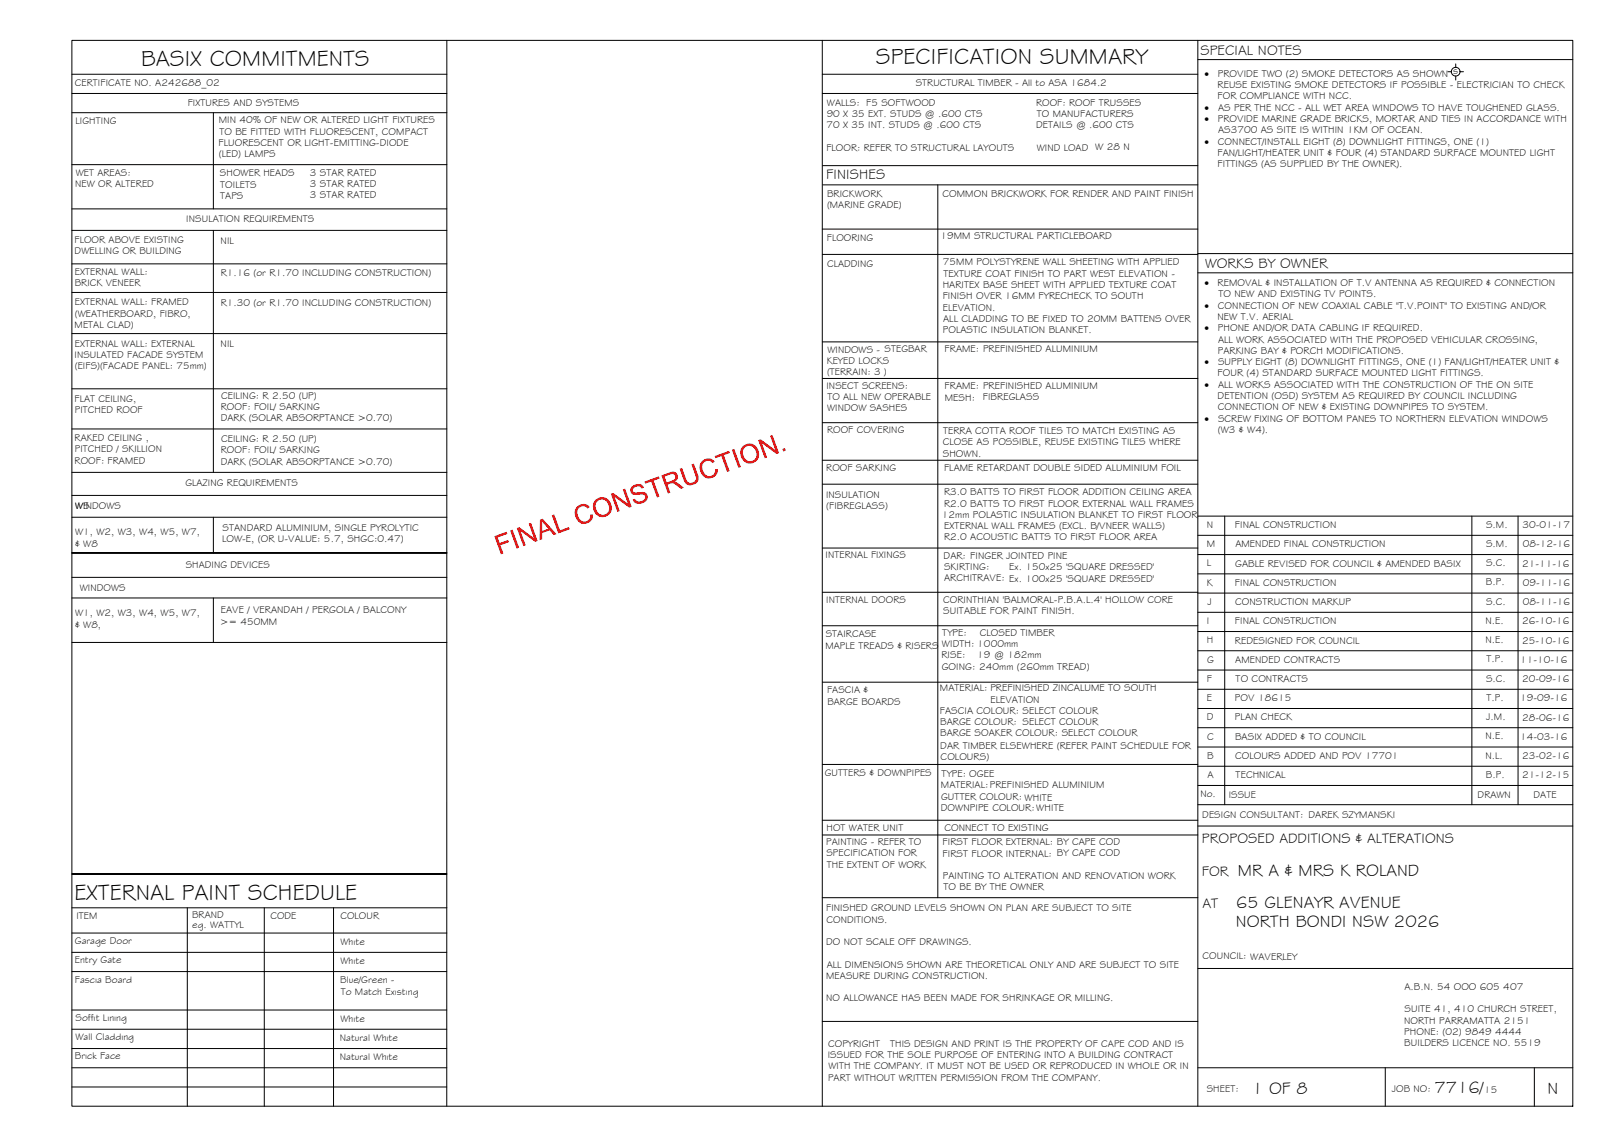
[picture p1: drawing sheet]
<svg xmlns="http://www.w3.org/2000/svg" width="420mm" height="297mm" viewBox="0 0 420 297" stroke-linecap="round" stroke-linejoin="round" font-family="sans-serif">
<defs><g id="words">
<g font-size="5.9">
<text x="36.7" y="17.2">BASIX COMMITMENTS</text>
<text x="227.6" y="16.8">SPECIFICATION SUMMARY</text>
<text x="19.4" y="233.8">EXTERNAL PAINT SCHEDULE</text>
</g>
<g font-size="4.5">
<text x="321.7" y="227.6">MR A &amp; MRS K ROLAND</text>
<text x="321.2" y="235.9">65 GLENAYR AVENUE</text>
<text x="321.1" y="240.9">NORTH BONDI NSW 2026</text>
<text x="325.3" y="284.2">1 OF 8</text>
<text x="372.7" y="284.1">7716/</text>
<text x="402.1" y="284.2">N</text>
</g>
<g font-size="3.7">
<text x="311.9" y="14.3">SPECIAL NOTES</text>
<text x="214.7" y="46.6">FINISHES</text>
<text x="313.1" y="69.7">WORKS BY OWNER</text>
<text x="312.3" y="219.2">PROPOSED ADDITIONS &amp; ALTERATIONS</text>
<text x="312.3" y="227.5">FOR</text>
<text x="312.4" y="235.9">AT</text>
</g>
<g font-size="2.6">
<text x="19.5" y="22.5">CERTIFICATE NO. A242688_02</text>
<text x="237.9" y="22.4">STRUCTURAL TIMBER - All to ASA 1684.2</text>
<text x="313" y="20">·</text>
<text x="316.4" y="22.9">REUSE EXISTING SMOKE DETECTORS IF POSSIBLE - ELECTRICIAN TO CHECK</text>
<text x="316.4" y="20">PROVIDE TWO (2) SMOKE DETECTORS AS SHOWN</text>
<text x="377.6" y="19.2">s</text>
<text x="48.8" y="27.5">FIXTURES AND SYSTEMS</text>
<text x="214.9" y="27.4">WALLS: F5 SOFTWOOD</text>
<text x="269.2" y="27.4">ROOF: ROOF TRUSSES</text>
<text x="313" y="28.8">·</text>
<text x="316.4" y="25.8">FOR COMPLIANCE WITH NCC.</text>
<text x="316.5" y="28.8">AS PER THE NCC - ALL WET AREA WINDOWS TO HAVE TOUGHENED GLASS.</text>
<text x="19.6" y="32.2">LIGHTING</text>
<text x="56.8" y="32">MIN 40% OF NEW OR ALTERED LIGHT FIXTURES</text>
<text x="57" y="35">TO BE FITTED WITH FLUORESCENT, COMPACT</text>
<text x="214.8" y="33.3">70 X 35 INT. STUDS @ .600 CTS</text>
<text x="214.8" y="30.4">90 X 35 EXT. STUDS @ .600 CTS</text>
<text x="269.2" y="33.3">DETAILS @ .600 CTS</text>
<text x="269.4" y="30.4">TO MANUFACTURERS</text>
<text x="313" y="31.7">·</text>
<text x="316.4" y="31.7">PROVIDE MARINE GRADE BRICKS, MORTAR AND TIES IN ACCORDANCE WITH</text>
<text x="316.5" y="34.7">AS3700 AS SITE IS WITHIN 1KM OF OCEAN.</text>
<text x="56.8" y="37.9">FLUORESCENT OR LIGHT-EMITTING-DIODE</text>
<text x="56.9" y="40.8">(LED) LAMPS</text>
<text x="214.7" y="39.2">FLOOR: REFER TO STRUCTURAL LAYOUTS</text>
<text x="269.4" y="39.2">WIND LOAD W 28 N</text>
<text x="313" y="37.6">·</text>
<text x="316.4" y="40.5">FAN/LIGHT/HEATER UNIT &amp; FOUR (4) STANDARD SURFACE MOUNTED LIGHT</text>
<text x="316.5" y="37.6">CONNECT/INSTALL EIGHT (8) DOWNLIGHT FITTINGS, ONE (1)</text>
<text x="19.7" y="45.8">WET AREAS:</text>
<text x="57.2" y="45.8">SHOWER HEADS</text>
<text x="80.5" y="45.6">3 STAR RATED</text>
<text x="316.4" y="43.5">FITTINGS (AS SUPPLIED BY THE OWNER).</text>
<text x="19.5" y="48.7">NEW OR ALTERED</text>
<text x="57.2" y="48.7">TOILETS</text>
<text x="57.2" y="51.7">TAPS</text>
<text x="80.5" y="48.6">3 STAR RATED</text>
<text x="80.5" y="51.5">3 STAR RATED</text>
<text x="214.9" y="51.2">BRICKWORK</text>
<text x="244.9" y="51.2">COMMON BRICKWORK FOR RENDER AND PAINT FINISH</text>
<text x="48.4" y="57.8">INSULATION REQUIREMENTS</text>
<text x="214.9" y="54.2">(MARINE GRADE)</text>
<text x="19.4" y="63.2">FLOOR ABOVE EXISTING</text>
<text x="57.3" y="63.4">NIL</text>
<text x="214.8" y="62.7">FLOORING</text>
<text x="244.4" y="62">19MM STRUCTURAL PARTICLEBOARD</text>
<text x="19.4" y="66.1">DWELLING OR BUILDING</text>
<text x="19.4" y="71.4">EXTERNAL WALL:</text>
<text x="57.3" y="71.6">R1.16 (or R1.70 INCLUDING CONSTRUCTION)</text>
<text x="214.9" y="69.3">CLADDING</text>
<text x="245" y="69">75MM POLYSTYRENE WALL SHEETING WITH APPLIED</text>
<text x="245.2" y="71.9">TEXTURE COAT FINISH TO PART WEST ELEVATION -</text>
<text x="19.4" y="74.3">BRICK VENEER</text>
<text x="244.9" y="74.8">HARITEX BASE SHEET WITH APPLIED TEXTURE COAT</text>
<text x="244.9" y="77.8">FINISH OVER 16MM FYRECHECK TO SOUTH</text>
<text x="313" y="74.4">·</text>
<text x="316.4" y="74.4">REMOVAL &amp; INSTALLATION OF T.V ANTENNA AS REQUIRED &amp; CONNECTION</text>
<text x="316.6" y="77.3">TO NEW AND EXISTING TV POINTS.</text>
<text x="19.4" y="79.4">EXTERNAL WALL: FRAMED</text>
<text x="19.4" y="82.3">(WEATHERBOARD, FIBRO,</text>
<text x="57.3" y="79.6">R1.30 (or R1.70 INCLUDING CONSTRUCTION)</text>
<text x="245" y="80.7">ELEVATION.</text>
<text x="245.1" y="83.6">ALL CLADDING TO BE FIXED TO 20MM BATTENS OVER</text>
<text x="313" y="80.2">·</text>
<text x="316.4" y="83.2">NEW T.V. AERIAL</text>
<text x="316.5" y="80.2">CONNECTION OF NEW COAXIAL CABLE &quot;T.V.POINT&quot; TO EXISTING AND/OR</text>
<text x="19.4" y="85.3">METAL CLAD)</text>
<text x="245" y="86.6">POLASTIC INSULATION BLANKET.</text>
<text x="313" y="86.1">·</text>
<text x="316.4" y="86.1">PHONE AND/OR DATA CABLING IF REQUIRED.</text>
<text x="316.5" y="89">ALL WORK ASSOCIATED WITH THE PROPOSED VEHICULAR CROSSING,</text>
<text x="19.4" y="93">INSULATED FACADE SYSTEM</text>
<text x="19.4" y="90.1">EXTERNAL WALL: EXTERNAL</text>
<text x="19.4" y="96">(EIFS)(FACADE PANEL: 75mm)</text>
<text x="57.3" y="90.3">NIL</text>
<text x="214.8" y="94.6">KEYED LOCKS</text>
<text x="215" y="91.6">WINDOWS - STEGBAR</text>
<text x="245.5" y="91.6">FRAME: PREFINISHED ALUMINIUM</text>
<text x="313" y="94.9">·</text>
<text x="316.4" y="92">PARKING BAY &amp; PORCH MODIFICATIONS.</text>
<text x="316.5" y="94.9">SUPPLY EIGHT (8) DOWNLIGHT FITTINGS, ONE (1) FAN/LIGHT/HEATER UNIT &amp;</text>
<text x="214.7" y="101">INSECT SCREENS:</text>
<text x="214.9" y="97.5">(TERRAIN: 3 )</text>
<text x="245.5" y="101.2">FRAME: PREFINISHED ALUMINIUM</text>
<text x="313" y="100.8">·</text>
<text x="316.4" y="97.8">FOUR (4) STANDARD SURFACE MOUNTED LIGHT FITTINGS.</text>
<text x="316.5" y="100.8">ALL WORKS ASSOCIATED WITH THE CONSTRUCTION OF THE ON SITE</text>
<text x="19.4" y="104.5">FLAT CEILING,</text>
<text x="19.4" y="107.4">PITCHED ROOF</text>
<text x="57.3" y="106.6">ROOF: FOIL/ SARKING</text>
<text x="57.4" y="103.6">CEILING: R 2.50 (UP)</text>
<text x="214.9" y="106.9">WINDOW SASHES</text>
<text x="215" y="104">TO ALL NEW OPERABLE</text>
<text x="245.5" y="104.1">MESH:</text>
<text x="255.4" y="104">FIBREGLASS</text>
<text x="316.4" y="103.7">DETENTION (OSD) SYSTEM AS REQUIRED BY COUNCIL INCLUDING</text>
<text x="316.5" y="106.7">CONNECTION OF NEW &amp; EXISTING DOWNPIPES TO SYSTEM.</text>
<text x="57.3" y="109.5">DARK (SOLAR ABSORPTANCE &gt;0.70)</text>
<text x="214.9" y="112.6">ROOF COVERING</text>
<text x="245.1" y="112.8">TERRA COTTA ROOF TILES TO MATCH EXISTING AS</text>
<text x="313" y="109.6">·</text>
<text x="316.4" y="112.5">(W3 &amp; W4).</text>
<text x="316.5" y="109.6">SCREW FIXING OF BOTTOM PANES TO NORTHERN ELEVATION WINDOWS</text>
<text x="19.4" y="114.7">RAKED CEILING ,</text>
<text x="19.4" y="117.6">PITCHED / SKILLION</text>
<text x="57.3" y="117.8">ROOF: FOIL/ SARKING</text>
<text x="57.4" y="114.8">CEILING: R 2.50 (UP)</text>
<text x="244.9" y="115.8">CLOSE AS POSSIBLE, REUSE EXISTING TILES WHERE</text>
<text x="245" y="118.7">SHOWN.</text>
<text x="19.4" y="120.5">ROOF: FRAMED</text>
<text x="57.3" y="120.7">DARK (SOLAR ABSORPTANCE &gt;0.70)</text>
<text x="214.7" y="122.4">ROOF SARKING</text>
<text x="245.3" y="122.4">FLAME RETARDANT DOUBLE SIDED ALUMINIUM FOIL</text>
<text x="48.2" y="126.4">GLAZING REQUIREMENTS</text>
<text x="214.6" y="129.4">INSULATION</text>
<text x="245.3" y="128.7">R3.0 BATTS TO FIRST FLOOR ADDITION CEILING AREA</text>
<text x="245.3" y="131.6">R2.0 BATTS TO FIRST FLOOR EXTERNAL WALL FRAMES</text>
<text x="19.5" y="132.3">WINDOWS</text>
<text x="19.5" y="132.2">W5</text>
<text x="57.8" y="137.9">STANDARD ALUMINIUM, SINGLE PYROLYTIC</text>
<text x="214.7" y="132.3">(FIBREGLASS)</text>
<text x="244.8" y="134.6">12mm POLASTIC INSULATION BLANKET TO FIRST FLOOR</text>
<text x="245.3" y="137.5">EXTERNAL WALL FRAMES (EXCL. B/VNEER WALLS)</text>
<text x="313.6" y="137.2">N</text>
<text x="320.9" y="137.2">FINAL CONSTRUCTION</text>
<text x="386.1" y="137.2">S.M.</text>
<text x="395.6" y="137.3">30-01-17</text>
<text x="19.5" y="142.1">&amp; W8</text>
<text x="19.5" y="139.2">W1, W2, W3, W4, W5, W7,</text>
<text x="57.7" y="140.8">LOW-E, (OR U-VALUE: 5.7, SHGC:0.47)</text>
<text x="245.3" y="140.4">R2.0 ACOUSTIC BATTS TO FIRST FLOOR AREA</text>
<text x="313.6" y="142.2">M</text>
<text x="321" y="142.2">AMENDED FINAL CONSTRUCTION</text>
<text x="386.1" y="142.1">S.M.</text>
<text x="395.7" y="142.3">08-12-16</text>
<text x="48.3" y="147.6">SHADING DEVICES</text>
<text x="214.5" y="145">INTERNAL FIXINGS</text>
<text x="245.2" y="145.2">DAR: FINGER JOINTED PINE</text>
<text x="245.3" y="148.2">SKIRTING:</text>
<text x="262.3" y="148.2">Ex. 150x25 'SQUARE DRESSED'</text>
<text x="313.6" y="147.2">L</text>
<text x="321" y="147.2">GABLE REVISED FOR COUNCIL &amp; AMENDED BASIX</text>
<text x="386.1" y="147.1">S.C.</text>
<text x="395.5" y="147.3">21-11-16</text>
<text x="20.7" y="153.5">WINDOWS</text>
<text x="245.3" y="151.1">ARCHITRAVE: Ex. 100x25 'SQUARE DRESSED'</text>
<text x="313.6" y="152.2">K</text>
<text x="320.9" y="152.2">FINAL CONSTRUCTION</text>
<text x="386.1" y="152.1">B.P.</text>
<text x="395.7" y="152.3">09-11-16</text>
<text x="19.5" y="160.1">W1, W2, W3, W4, W5, W7,</text>
<text x="57.3" y="159.4">EAVE / VERANDAH / PERGOLA / BALCONY</text>
<text x="214.7" y="156.8">INTERNAL DOORS</text>
<text x="245.1" y="156.7">CORINTHIAN 'BALMORAL-P.B.A.L.4' HOLLOW CORE</text>
<text x="245.1" y="159.7">SUITABLE FOR PAINT FINISH.</text>
<text x="313.8" y="157.2">J</text>
<text x="321" y="157.2">CONSTRUCTION MARKUP</text>
<text x="386.1" y="157.2">S.C.</text>
<text x="395.7" y="157.3">08-11-16</text>
<text x="19.5" y="163.1">&amp; W8,</text>
<text x="57.2" y="162.3">&gt;= 450MM</text>
<text x="214.6" y="165.6">STAIRCASE</text>
<text x="244.8" y="165.2">TYPE:</text>
<text x="254.6" y="165.2">CLOSED TIMBER</text>
<text x="313.6" y="162.2">I</text>
<text x="313.6" y="167.2">H</text>
<text x="320.9" y="167.2">REDESIGNED FOR COUNCIL</text>
<text x="320.9" y="162.2">FINAL CONSTRUCTION</text>
<text x="386" y="167.1">N.E.</text>
<text x="386" y="162.1">N.E.</text>
<text x="395.5" y="167.3">25-10-16</text>
<text x="395.5" y="162.3">26-10-16</text>
<text x="214.5" y="168.6">MAPLE TREADS &amp; RISERS</text>
<text x="244.6" y="171.1">RISE:</text>
<text x="244.8" y="168.1">WIDTH: 1000mm</text>
<text x="253.9" y="171.1">19 @ 182mm</text>
<text x="313.7" y="172.2">G</text>
<text x="321" y="172.2">AMENDED CONTRACTS</text>
<text x="386.2" y="172.1">T.P.</text>
<text x="395" y="172.3">11-10-16</text>
<text x="244.2" y="179.6">MATERIAL: PREFINISHED ZINCALUME TO SOUTH</text>
<text x="244.7" y="174">GOING: 240mm (260mm TREAD)</text>
<text x="313.6" y="177.2">F</text>
<text x="321.1" y="177.2">TO CONTRACTS</text>
<text x="386.1" y="177.2">S.C.</text>
<text x="395.5" y="177.3">20-09-16</text>
<text x="214.9" y="180.2">FASCIA &amp;</text>
<text x="215" y="183.1">BARGE BOARDS</text>
<text x="244.2" y="185.4">FASCIA COLOUR: SELECT COLOUR</text>
<text x="257.3" y="182.6">ELEVATION</text>
<text x="313.6" y="182.2">E</text>
<text x="320.9" y="182.2">POV 18615</text>
<text x="386.2" y="182.1">T.P.</text>
<text x="395" y="182.3">19-09-16</text>
<text x="244.3" y="188.4">BARGE COLOUR: SELECT COLOUR</text>
<text x="244.3" y="191.3">BARGE SOAKER COLOUR: SELECT COLOUR</text>
<text x="313.6" y="187.2">D</text>
<text x="320.9" y="187.2">PLAN CHECK</text>
<text x="386.2" y="187.1">J.M.</text>
<text x="395.5" y="187.3">28-06-16</text>
<text x="244.3" y="194.7">DAR TIMBER ELSEWHERE (REFER PAINT SCHEDULE FOR</text>
<text x="244.4" y="197.6">COLOURS)</text>
<text x="313.7" y="197.2">B</text>
<text x="313.7" y="192.2">C</text>
<text x="320.9" y="192.2">BASIX ADDED &amp; TO COUNCIL</text>
<text x="321" y="197.2">COLOURS ADDED AND POV 17701</text>
<text x="386" y="197.1">N.L.</text>
<text x="386" y="192.1">N.E.</text>
<text x="395" y="192.3">14-03-16</text>
<text x="395.5" y="197.3">23-02-16</text>
<text x="214.3" y="201.8">GUTTERS &amp; DOWNPIPES</text>
<text x="244.7" y="201.9">TYPE: OGEE</text>
<text x="313.7" y="202.2">A</text>
<text x="321.1" y="202.2">TECHNICAL</text>
<text x="386.1" y="202.1">B.P.</text>
<text x="395.5" y="202.3">21-12-15</text>
<text x="244.5" y="204.8">MATERIAL:PREFINISHED ALUMINIUM</text>
<text x="244.5" y="207.8">GUTTER COLOUR: WHITE</text>
<text x="311.9" y="207.1">No.</text>
<text x="319.3" y="207.3">ISSUE</text>
<text x="383.9" y="207.5">DRAWN</text>
<text x="398.5" y="207.4">DATE</text>
<text x="214.8" y="215.9">HOT WATER UNIT</text>
<text x="244.5" y="210.7">DOWNPIPE COLOUR:WHITE</text>
<text x="312.4" y="212.6">DESIGN CONSULTANT: DAREK SZYMANSKI</text>
<text x="214.7" y="219.6">PAINTING - REFER TO</text>
<text x="244.9" y="219.7">FIRST FLOOR EXTERNAL: BY CAPE COD</text>
<text x="245.4" y="216">CONNECT TO EXISTING</text>
<text x="214.7" y="222.6">SPECIFICATION FOR</text>
<text x="214.8" y="225.5">THE EXTENT OF WORK</text>
<text x="244.9" y="222.6">FIRST FLOOR INTERNAL: BY CAPE COD</text>
<text x="245" y="228.4">PAINTING TO ALTERATION AND RENOVATION WORK</text>
<text x="245.1" y="231.4">TO BE BY THE OWNER</text>
<text x="19.8" y="238.9">ITEM</text>
<text x="49.9" y="238.6">BRAND</text>
<text x="70.3" y="238.9">CODE</text>
<text x="88.5" y="238.8">COLOUR</text>
<text x="214.7" y="236.8">FINISHED GROUND LEVELS SHOWN ON PLAN ARE SUBJECT TO SITE</text>
<text x="214.8" y="239.7">CONDITIONS.</text>
<text x="19.5" y="245.3">Garage Door</text>
<text x="50" y="241.1">eg. WATTYL</text>
<text x="88.5" y="245.5">White</text>
<text x="214.7" y="245.6">DO NOT SCALE OFF DRAWINGS.</text>
<text x="19.4" y="250.3">Entry Gate</text>
<text x="88.5" y="250.5">White</text>
<text x="214.8" y="251.5">ALL DIMENSIONS SHOWN ARE THEORETICAL ONLY AND ARE SUBJECT TO SITE</text>
<text x="312.5" y="249.3">COUNCIL: WAVERLEY</text>
<text x="19.5" y="255.3">Fascia Board</text>
<text x="88.4" y="255.5">Blue/Green -</text>
<text x="214.7" y="254.4">MEASURE DURING CONSTRUCTION.</text>
<text x="364.9" y="257.3">A.B.N. 54 OOO 605 407</text>
<text x="88.5" y="258.5">To Match Existing</text>
<text x="214.7" y="260.3">NO ALLOWANCE HAS BEEN MADE FOR SHRINKAGE OR MILLING.</text>
<text x="364.9" y="263.1">SUITE 41, 410 CHURCH STREET,</text>
<text x="19.6" y="265.4">Soffit Lining</text>
<text x="88.5" y="265.5">White</text>
<text x="364.8" y="266">NORTH PARRAMATTA 2151</text>
<text x="364.9" y="269">PHONE: (02) 9849 4444</text>
<text x="19.5" y="275.3">Brick Face</text>
<text x="19.6" y="270.4">Wall Cladding</text>
<text x="88.3" y="270.5">Natural White</text>
<text x="88.3" y="275.5">Natural White</text>
<text x="215.1" y="274.9">ISSUED FOR THE SOLE PURPOSE OF ENTERING INTO A BUILDING CONTRACT</text>
<text x="215.2" y="272">COPYRIGHT</text>
<text x="231.3" y="272">THIS DESIGN AND PRINT IS THE PROPERTY OF CAPE COD AND IS</text>
<text x="364.9" y="271.9">BUILDERS LICENCE NO. 5519</text>
<text x="215.2" y="280.8">PART WITHOUT WRITTEN PERMISSION FROM THE COMPANY.</text>
<text x="215.3" y="277.9">WITH THE COMPANY. IT MUST NOT BE USED OR REPRODUCED IN WHOLE OR IN</text>
<text x="313.6" y="283.8">SHEET:</text>
<text x="361.7" y="283.9">JOB NO:</text>
<text x="385.6" y="284.1">15</text>
</g>
</g></defs>
<!-- layer: BORDER -->
<g fill="none" stroke="#000" stroke-width=".26">
<path d="M18.7 10.5h390v277h-390zM116.1 10.5v277M213.7 19.3h97.5M213.7 10.5v277M311.2 15.5h97.5M311.2 10.5v277M213.7 24.3h97.5M213.7 59.5h97.5M213.8 48h97.4M213.8 43h97.4M243.7 48v185.3M213.7 66.1h97.5"/>
<path d="M311.2 65.9h97.5M311.2 70.9h97.5M213.7 98.4h97.5M213.7 88.9h97.5M213.7 119.6h97.5M213.7 109.8h97.5M213.7 125.8h97.5M318.2 134.1v75M382.4 134.1v75M394.4 134.1v75M213.7 153.9h97.5M213.7 142.4h97.5"/>
<path d="M213.7 177.3h97.5M213.7 162.6h97.5M311.2 179.1h97.5M311.2 174.1h97.5M311.2 169.1h97.5M311.2 164.1h97.5M213.7 198.7h97.5M311.2 199.1h97.5M311.2 194.1h97.5M311.2 189.1h97.5M311.2 184.1h97.5M213.7 213.2h97.5"/>
<path d="M213.7 217h97.5M311.2 204.1h97.5M311.2 214.7h97.5M311.2 209.1h97.5M18.7 235.9h97.4M48.7 235.9v51.6M68.7 235.9v51.6M86.7 235.9v51.6M116.1 227.1h-97.4h97.4M213.7 233.3h97.5M18.7 242.5h97.4M18.7 247.5h97.4"/>
<path d="M18.7 252.5h97.4M311.2 251.7h97.5M18.7 277.5h97.4M18.7 262.5h97.4M18.7 267.5h97.4M18.7 272.5h97.4M213.7 265.4h97.5M311.2 277.5h97.5M359.9 277.5v10M398.7 277.5v10M18.7 282.5h97.4"/>
</g>
<!-- layer: BASIX -->
<g fill="none" stroke="#000" stroke-width=".26">
<path d="M18.7 19.3h97.4M18.7 24.3h97.4M18.7 29.3h97.4M55.4 29.3v25M18.7 42.8h97.4M18.7 54.3h97.4M18.7 59.9h97.4M55.4 59.9v62.9M18.7 68.6h97.4M18.7 76h97.4M18.7 86.7h97.4M18.7 101h97.4"/>
<path d="M18.7 111.5h97.4M18.7 128.7h97.4M18.7 134.4h97.4M18.7 122.8h97.4M55.4 134.4v9.3M18.7 143.7h97.4M18.7 150h97.4M18.7 155.4h97.4M55.4 155.4v11.6M116.1 143.7h-97.4h97.4M18.7 167h97.4"/>
</g>
<!-- layer: SERVICES -->
<g fill="none" stroke="#000" stroke-width=".26">
<path d="M376.2 18.6h.9M378.3 16.6v.9M378.3 19.8v1M379.4 18.6h.9"/>
<circle cx="378.2" cy="18.6" r="1.13"/>
</g>
<!-- layer: Stamp - Final Construction -->
<g fill="#f00">
<path d="M128.5 139.4l3.1-1.2 .2 .6-2.5 .9 .5 1.4 2.2-.8 .2 .6-2.2 .8 .8 2.1-.6 .3z"/>
<path d="M132.6 137.9l.6-.3 1.7 4.7-.7 .3z"/>
<path d="M134.3 137.2l.6-.2 3.8 2.8-1.3-3.7 .6-.2 1.7 4.7-.6 .2-3.9-2.8 1.4 3.7-.6 .2z"/>
<path d="M143.4 133.9l.6-.2 1.5 4.1 2.3-.8 .2 .6-2.9 1z"/>
<path d="M150 131.7l.8-.6 1-.1 .9 .2 .5 .5-.5 .5-.8-.6-1 .1-.8 .7-.1 .9 .5 1.5 .5 .5 .6 .2 1.3-.3 .4-.7v-.8h.7v.8l-.5 .9-.9 .6-1.1 .1-.6-.1-.8-.7-.6-.9-.2-1.1 .2-1z"/>
<path d="M158.7 128.3l.6-.2 3.9 2.8-1.4-3.7 .6-.2 1.7 4.7-.6 .2-3.8-2.8 1.3 3.7-.6 .2z"/>
<path d="M164.1 126.6l.6-.5 .9-.3h.8l.6 .4 .3 .5-.6 .3-.4-.6h-.8l-.9 .6-.2 .6 .5 .4 2-.2 .9 .3 .5 1-.4 1-.7 .6-.9 .2h-.7l-.7-.3-.5-.7 .6-.3 .5 .6 1 .1 1-.6 .2-.6-.5-.6-2.1 .1-.9-.2-.4-.8z"/>
<path d="M167.5 125.2l3.7-1.4 .2 .5-1.6 .6 1.6 4.2-.7 .2-1.5-4.1-1.5 .5z"/>
<path d="M176.6 121.8l.6-.2 1.4 3.5 .5 .4 .8-.1 .6-.3 .4-.6-.2-.8-1-3 .6-.2 1.2 3.4v.7l-.3 .7-.7 .5-.8 .3h-.8l-.5-.3-.7-.8z"/>
<path d="M182.3 119.9l.7-.5 .9-.3 .9 .2 .6 .4 .3 .3-.6 .3-.9-.6-1.1 .3-.6 .7v.9l.5 1.4 .4 .5 .7 .2 1.1-.3 .5-.7 .1-.8h.7l-.1 .8-.5 1-.7 .4-.8 .2-1-.1-.7-.5-.6-.8-.3-1.2v-.9z"/>
<path d="M185.7 118.5l3.7-1.3 .2 .5-1.5 .6 1.5 4.1-.7 .3-1.5-4.2-1.5 .6z"/>
<path d="M190.2 116.9l.6-.2 1.7 4.7-.6 .2z"/>
<path d="M197 114.4l.6-.2 3.9 2.8-1.4-3.7 .6-.2 1.7 4.6-.6 .3-3.8-2.8 1.3 3.7-.6 .2z"/>
<path d="M203.3 116.7l.6-.2 .3 .6-.7 .2z"/>
<path d="M140.3 135l.7-.2 3.6 4-.7 .3-1.1-1.3-1.9 .7v1.7l-.7 .2zM140.8 135.4l.1 2.6 1.6-.6z"/>
<path d="M154.7 129.9l.9-.5 1.1-.2 .8 .2 .7 .6 .5 .9 .3 1.1-.2 1-.6 .7-.8 .5-1 .2-.8-.2-.9-.7-.5-.9-.1-.9 .1-1zM155.1 130.4l-.3 .5-.1 .8 .3 1 .4 .6 1 .5 .7-.1 .6-.3 .5-.7 .1-.7-.3-1-.4-.7-.6-.4-.7-.1-.7 .2z"/>
<path d="M171.9 123.6l2.5-1 1.1 .1 .5 .5 .2 .8-.3 .7-.7 .5 .9 .4 1.6 1.1-.8 .3-1.6-1.2-.6-.2-.5 .1-.8 .3 .8 2-.6 .3zM172.7 123.8l.5 1.6 1.7-.6 .6-.7-.1-.6-.7-.3z"/>
<path d="M192.9 116.1l.8-.6 1-.2 .9 .1 .7 .4 .7 1 .2 1v.9l-.6 1-.8 .5-.7 .3-1.2-.2-.6-.4-.6-.9-.4-1.2 .1-.7zM193.5 116.3l-.4 .7-.1 .6 .6 1.6 .9 .6 .7 .1 .7-.4 .5-.5 .2-.6-.2-1.1-.4-.7-.4-.4-.7-.3-.9 .1z"/>
</g>
<!-- layer: BORDER -->
<path d="M311.2 139.1h97.5M311.2 134.1h97.5M311.2 159.1h97.5M311.2 154.1h97.5M311.2 149.1h97.5M311.2 144.1h97.5" fill="none" stroke="#000" stroke-width=".26"/>
<use href="#words"/>
</svg>
